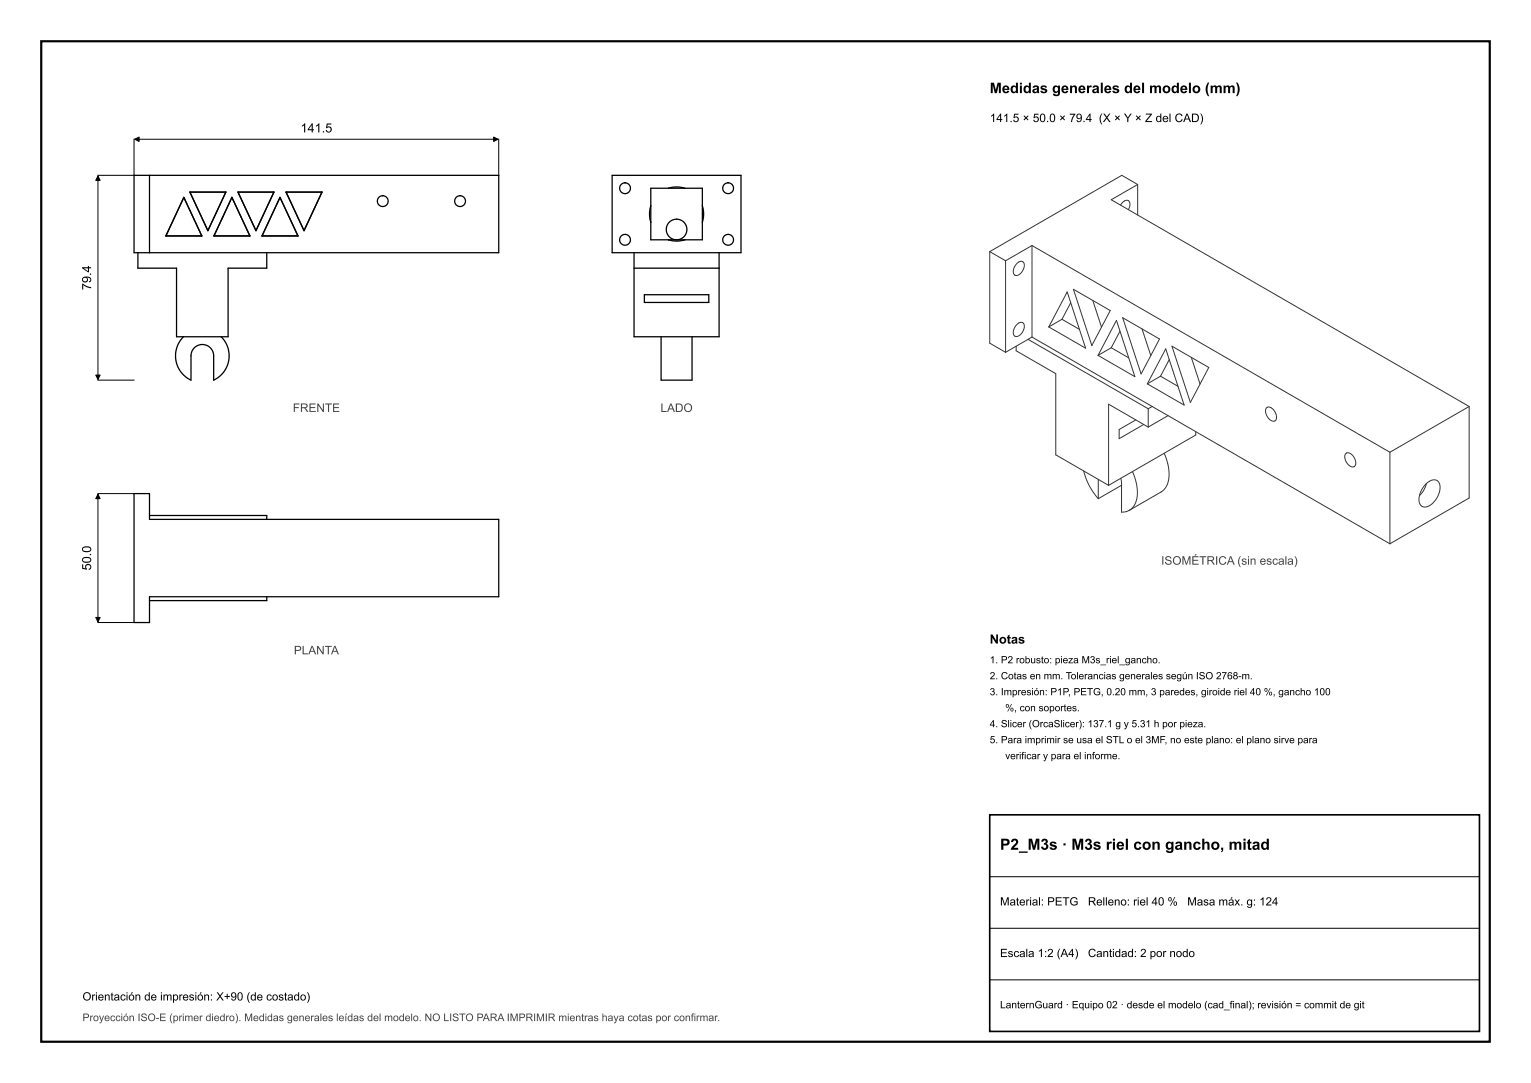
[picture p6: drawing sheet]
<svg xmlns="http://www.w3.org/2000/svg" width="297mm" height="210mm" viewBox="0 0 297 210" stroke-linecap="round" stroke-linejoin="round" font-family="sans-serif">
<defs><g id="words">
<text font-size="3" x="194" y="164.8">P2_M3s · M3s riel con gancho, mitad</text>
<text font-size="2.8" x="192" y="18.1">Medidas generales del modelo (mm)</text>
<g font-size="2.5">
<text x="58.3" y="25.7">141.5</text>
<text x="17.7" y="56.3" transform="rotate(-90 17.7 56.3)">79.4</text>
<text x="17.7" y="110.6" transform="rotate(-90 17.7 110.6)">50.0</text>
<text x="192" y="124.8">Notas</text>
</g>
<text font-size="2.3" x="192" y="23.7">141.5 × 50.0 × 79.4 (X × Y × Z del CAD)</text>
<g font-size="2.3" fill="#444">
<text x="56.8" y="79.9">FRENTE</text>
<text x="128.1" y="79.9">LADO</text>
<text x="225.3" y="109.5">ISOMÉTRICA (sin escala)</text>
<text x="57" y="126.9">PLANTA</text>
</g>
<g font-size="2.2">
<text x="194" y="175.6">Material: PETG</text>
<text x="211" y="175.6">Relleno: riel 40 %</text>
<text x="230.3" y="175.6">Masa máx. g: 124</text>
<text x="194" y="185.6">Escala 1:2 (A4)</text>
<text x="211.1" y="185.6">Cantidad: 2 por nodo</text>
<text x="16" y="194">Orientación de impresión: X+90 (de costado)</text>
</g>
<text font-size="2" fill="#444" x="16" y="198">Proyección ISO-E (primer diedro). Medidas generales leídas del modelo. NO LISTO PARA IMPRIMIR mientras haya cotas por confirmar.</text>
<text font-size="2" x="194" y="195.5">LanternGuard · Equipo 02 · desde el modelo (cad_final); revisión = commit de git</text>
<g font-size="1.9">
<text x="192" y="128.6">1. P2 robusto: pieza M3s_riel_gancho.</text>
<text x="192" y="131.7">2. Cotas en mm. Tolerancias generales según ISO 2768-m.</text>
<text x="192" y="134.8">3. Impresión: P1P, PETG, 0.20 mm, 3 paredes, giroide riel 40 %, gancho 100</text>
<text x="195" y="137.9">%, con soportes.</text>
<text x="192" y="141">4. Slicer (OrcaSlicer): 137.1 g y 5.31 h por pieza.</text>
<text x="192" y="144.1">5. Para imprimir se usa el STL o el 3MF, no este plano: el plano sirve para</text>
<text x="195" y="147.2">verificar y para el informe.</text>
</g>
</g></defs>
<path d="M8 8h281v194h-281z" fill="none" stroke="#000" stroke-width=".42"/>
<path d="M192 158h95v42h-95z" fill="none" stroke="#000" stroke-width=".32"/>
<g fill="none" stroke="#000" stroke-width=".25">
<path d="M29 34h-3v15h3M29 34h67.8v15h-45M29 34v15M35.7 38.3l3.4 7.4h-6.9zM36.8 37.2h7l-3.5 7.5zM45 38.3l3.5 7.4h-7zM46.2 37.2h6.9l-3.4 7.5zM54.3 38.3l3.5 7.4h-7zM55.5 37.2h7l-3.5 7.5zM118.7 34h25.1v15h-25.1zM126.3 39.9a5.2 5.2 0 0 0 0 3.2M126.3 39.9v3.2"/>
<path d="M129.6 36.5a5.3 5.3 0 0 1 3.3 0M129.6 36.5h-3.3v3.4M129.6 36.5h3.3M132.9 36.5h3.3v3.4M136.2 39.9a5.2 5.2 0 0 1 0 3.2M136.2 39.9v3.2M26.8 49v3h7.5v13.3h9.9v-13.3h7.6v-3M29 49h22.8M123 49v3M123 52v13.3h16.5v-13.3M123 52h16.5M125 57.1h12.5v1.5h-12.5z"/>
<path d="M126.3 43.1v3.4h3.3M129.6 46.5a5.2 5.2 0 0 0 3.3 0M129.6 46.5h3.3M136.2 43.1v3.4h-3.3M139.5 49v3M35.6 65.3a5.2 5.2 0 0 0 1.4 8.4v-2.7a7.7 7.7 0 0 1 .4-3.1 2.25 2.25 0 0 1 2.7-.9 2.25 2.25 0 0 1 1.4 2.6v4.1a5.2 5.2 0 0 0 1.4-8.4M128.2 65.3v8.4h6v-8.4M26 95.7h3v5h67.8v15h-67.8v5h-3zM29 100h22.8v.7M51.8 115.7v.8h-22.8"/>
<circle cx="74.3" cy="39" r="1.05"/>
<circle cx="89.3" cy="39" r="1.05"/>
<circle cx="121.3" cy="36.5" r="1.05"/>
<circle cx="141.2" cy="36.5" r="1.05"/>
<circle cx="121.3" cy="46.5" r="1.05"/>
<circle cx="131.2" cy="44.5" r="2"/>
<circle cx="141.2" cy="46.5" r="1.05"/>
</g>
<g fill="none" stroke="#333" stroke-width=".19">
<path d="M217.4 39.8l.5-.7a.74 .74 0 0 1 1-.2 .74 .74 0 0 1 .3 1l-.3 .8M220.7 35.8l-2.6-1.5a.56 .56 0 0 0-1 0l-25.1 14.5M220.7 35.8l-5.1 2.9 69.4 40.1M220.7 35.8v5.9M192 48.8v17.2a.56 .56 0 0 0 .5 .8l2.6 1.5M192 48.8l3.1 1.8M195.1 50.6v17.7M197.2 51.2l.2-.2a.74 .74 0 0 1 1-.3 .74 .74 0 0 1 .3 1 1.79 1.79 0 0 1-1.8 1.7 1.64 1.64 0 0 1 .3-2.2zM200.2 47.6l-5.1 3M200.2 47.6l69.4 40.1M200.2 47.6v17.8M207 56.6l3.6 10.9-7.1-4.1z"/>
<path d="M207.7 58.7l-1.7 3.2M208.2 56.1l7.2 4.1-3.6 6.8zM212 58.3l1.7 5.1M197.1 67.1v.5a.51 .51 0 0 0 .5 .7l6.7 3.9a.57 .57 0 0 1 .5 .8v14.6a.57 .57 0 0 0 .5 .9l9.8 5.6M197.2 63l.2-.2a.74 .74 0 0 1 1-.2 .74 .74 0 0 1 .3 1 1.79 1.79 0 0 1-1.8 1.6 1.64 1.64 0 0 1 .3-2.2zM199.4 65.8l-4.3 2.5M199.4 65.8l23.3 13.5M200.2 65.4l-.8 .4M200.2 65.4l23.3 13.4M206 61.9l3.4 2M206 61.9l-2.5 1.5M215.6 67.4l3.4 2"/>
<path d="M215.6 67.4l-2.6 1.5M216.6 62.1l3.6 10.9-7.2-4.1zM217.3 64.2l-1.7 3.2M217.8 61.6l7.1 4.1-3.5 6.8zM221.5 63.8l1.7 5.2M222.7 79.3v3.5M223.5 78.8l46.1 26.6M223.5 78.8l-.8 .5M225.1 72.9l3.4 2M225.1 72.9l-2.5 1.5M226.1 67.6l3.6 11-7.1-4.2zM226.8 69.7l-1.7 3.2"/>
<path d="M227.3 67.1l7.2 4.2-3.6 6.7zM231.1 69.3l1.7 5.2M245.6 79.2a.98 .98 0 0 1 1.6 .4 1.56 1.56 0 0 1 .1 2 1.79 1.79 0 0 1-1.8-1.6zM285 78.8l-15.4 8.9M285 78.8v17.2a.57 .57 0 0 1-.5 .9l-14.9 8.5M210.2 91.3a12.6 12.6 0 0 0 2.9 5.4M213.1 93v3.7M217.4 92.7l.2 1v5.6l.8-.1 .7-.2M217.6 94.1l-4.5 2.6M219.7 91.4a7.7 7.7 0 0 1 .4 6.6l-1 1M220.3 81.4l-2.7 1.6a.54 .54 0 0 0-.5 .8v1.3l4.8-2.8M222.7 82.8l-7.6-4.4v15.7"/>
<path d="M225.8 87.9a7.7 7.7 0 0 1 .4 6.5 8.2 8.2 0 0 1-2.9 2.1l-4.2 2.5M226.6 80.6l-3.9 2.2M232 83.7v.7l-16.9 9.7M261 88a.98 .98 0 0 1 1.5 .5 1.56 1.56 0 0 1 .2 2 1.79 1.79 0 0 1-1.8-1.7zM269.6 87.7v17.7M276.6 93.8a1.74 1.74 0 0 1 2.4-.5 3.4 3.4 0 0 1-.7 3.9 2.21 2.21 0 0 1-2.4 1 2.36 2.36 0 0 1-.3-2.9zM276.7 93.8l-.5 1.2-.8 1.1"/>
</g>
<path d="M19 34.1v39.5M26 27v7h-7M26.1 27h70.5M96.8 27v7M19 73.7h7M19 95.8v24.8M19 95.7h7M19 120.7h7M192 170h95M192 180h95M192 190h95" fill="none" stroke="#000" stroke-width=".19"/>
<path d="M19 34.1l.4 .9h-.8zM26.1 27l.9-.4v.8zM95.8 26.6l.8 .4-.8 .4zM18.6 72.7h.8l-.4 .9zM19 95.8l.4 .9h-.8zM18.6 119.7h.8l-.4 .9z" fill="#000" stroke="#000" stroke-width=".19"/>
<use href="#words"/>
</svg>
